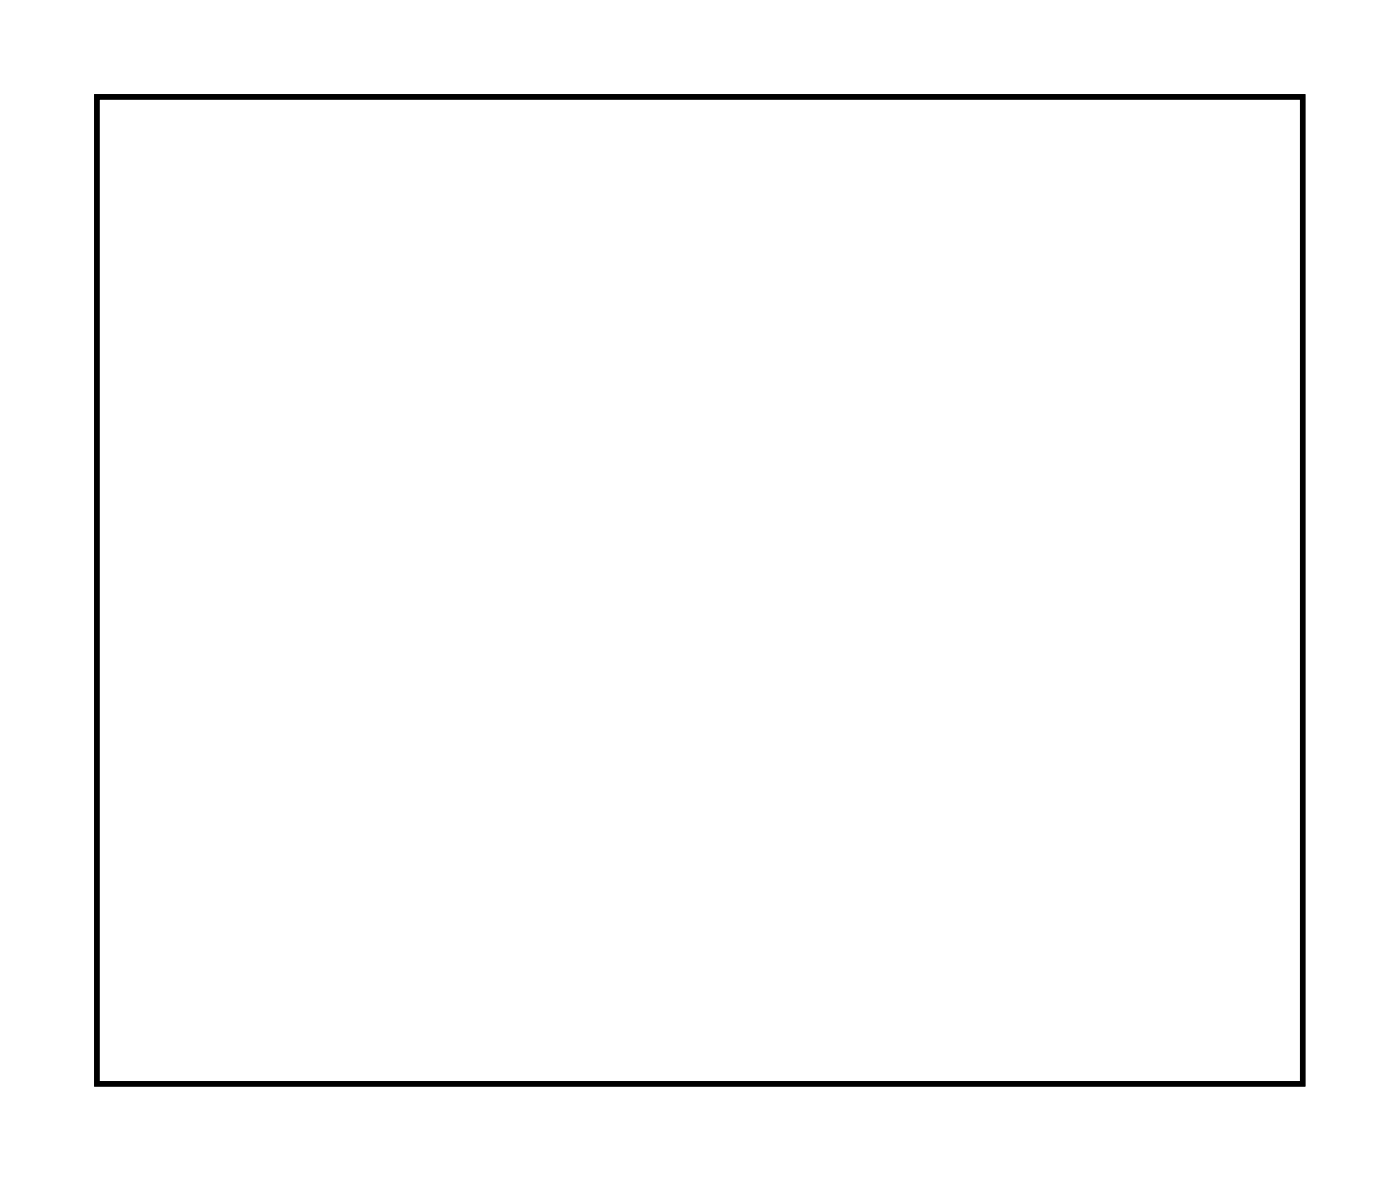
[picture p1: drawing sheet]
<svg xmlns="http://www.w3.org/2000/svg" width="53mm" height="44mm" viewBox="0 0 53 44" stroke-linecap="round" stroke-linejoin="round" font-family="sans-serif">
<path d="M3.6 3.6h45.3v37.1h-45.3z" fill="none" stroke="#000" stroke-width=".2"/>
<path d="M3.6 3.6v37.1h45.3v-37.1zM3.6 3.6h45.3v37.1h-45.3z" fill="#000"/>
<circle cx="39.4" cy="28.2" r=".59" fill="#fff"/>
<circle cx="39.4" cy="28.2" r=".59" fill="none" stroke="#fff" stroke-width=".73" stroke-linecap="butt"/>
<circle cx="39.4" cy="25.7" r=".59" fill="#fff"/>
<circle cx="39.4" cy="25.7" r=".59" fill="none" stroke="#fff" stroke-width=".73" stroke-linecap="butt"/>
<circle cx="44.5" cy="19.3" r=".72" fill="#fff"/>
<circle cx="44.5" cy="19.3" r=".72" fill="none" stroke="#fff" stroke-width=".69" stroke-linecap="butt"/>
<circle cx="44.5" cy="21.8" r=".72" fill="#fff"/>
<circle cx="44.5" cy="21.8" r=".72" fill="none" stroke="#fff" stroke-width=".69" stroke-linecap="butt"/>
<circle cx="44.5" cy="24.4" r=".72" fill="#fff"/>
<circle cx="44.5" cy="24.4" r=".72" fill="none" stroke="#fff" stroke-width=".69" stroke-linecap="butt"/>
<circle cx="44.5" cy="26.9" r=".72" fill="#fff"/>
<circle cx="44.5" cy="26.9" r=".72" fill="none" stroke="#fff" stroke-width=".69" stroke-linecap="butt"/>
<circle cx="44.5" cy="29.5" r=".72" fill="#fff"/>
<circle cx="44.5" cy="29.5" r=".72" fill="none" stroke="#fff" stroke-width=".69" stroke-linecap="butt"/>
<circle cx="44.5" cy="32" r=".72" fill="#fff"/>
<circle cx="44.5" cy="32" r=".72" fill="none" stroke="#fff" stroke-width=".69" stroke-linecap="butt"/>
<circle cx="41.9" cy="18" r=".72" fill="#fff"/>
<circle cx="41.9" cy="18" r=".72" fill="none" stroke="#fff" stroke-width=".69" stroke-linecap="butt"/>
<circle cx="39.4" cy="18" r=".72" fill="#fff"/>
<circle cx="39.4" cy="18" r=".72" fill="none" stroke="#fff" stroke-width=".69" stroke-linecap="butt"/>
<circle cx="36.8" cy="18" r=".72" fill="#fff"/>
<circle cx="36.8" cy="18" r=".72" fill="none" stroke="#fff" stroke-width=".69" stroke-linecap="butt"/>
<circle cx="34.3" cy="18" r=".72" fill="#fff"/>
<circle cx="34.3" cy="18" r=".72" fill="none" stroke="#fff" stroke-width=".69" stroke-linecap="butt"/>
<circle cx="31.8" cy="18" r=".72" fill="#fff"/>
<circle cx="31.8" cy="18" r=".72" fill="none" stroke="#fff" stroke-width=".69" stroke-linecap="butt"/>
<circle cx="33.2" cy="21" r=".72" fill="#fff"/>
<circle cx="33.2" cy="21" r=".72" fill="none" stroke="#fff" stroke-width=".69" stroke-linecap="butt"/>
<circle cx="30.6" cy="21" r=".72" fill="#fff"/>
<circle cx="30.6" cy="21" r=".72" fill="none" stroke="#fff" stroke-width=".69" stroke-linecap="butt"/>
<circle cx="29.2" cy="18" r=".72" fill="#fff"/>
<circle cx="29.2" cy="18" r=".72" fill="none" stroke="#fff" stroke-width=".69" stroke-linecap="butt"/>
<circle cx="26.7" cy="18" r=".72" fill="#fff"/>
<circle cx="26.7" cy="18" r=".72" fill="none" stroke="#fff" stroke-width=".69" stroke-linecap="butt"/>
<circle cx="24.1" cy="18" r=".72" fill="#fff"/>
<circle cx="24.1" cy="18" r=".72" fill="none" stroke="#fff" stroke-width=".69" stroke-linecap="butt"/>
<circle cx="21.6" cy="18" r=".72" fill="#fff"/>
<circle cx="21.6" cy="18" r=".72" fill="none" stroke="#fff" stroke-width=".69" stroke-linecap="butt"/>
<circle cx="19.1" cy="18" r=".72" fill="#fff"/>
<circle cx="19.1" cy="18" r=".72" fill="none" stroke="#fff" stroke-width=".69" stroke-linecap="butt"/>
<circle cx="16.5" cy="18" r=".72" fill="#fff"/>
<circle cx="16.5" cy="18" r=".72" fill="none" stroke="#fff" stroke-width=".69" stroke-linecap="butt"/>
<circle cx="14" cy="18" r=".72" fill="#fff"/>
<circle cx="14" cy="18" r=".72" fill="none" stroke="#fff" stroke-width=".69" stroke-linecap="butt"/>
<circle cx="14" cy="33.3" r=".72" fill="#fff"/>
<circle cx="14" cy="33.3" r=".72" fill="none" stroke="#fff" stroke-width=".69" stroke-linecap="butt"/>
<circle cx="16.5" cy="33.3" r=".72" fill="#fff"/>
<circle cx="16.5" cy="33.3" r=".72" fill="none" stroke="#fff" stroke-width=".69" stroke-linecap="butt"/>
<circle cx="19.1" cy="33.3" r=".72" fill="#fff"/>
<circle cx="19.1" cy="33.3" r=".72" fill="none" stroke="#fff" stroke-width=".69" stroke-linecap="butt"/>
<circle cx="21.6" cy="33.3" r=".72" fill="#fff"/>
<circle cx="21.6" cy="33.3" r=".72" fill="none" stroke="#fff" stroke-width=".69" stroke-linecap="butt"/>
<circle cx="24.1" cy="33.3" r=".72" fill="#fff"/>
<circle cx="24.1" cy="33.3" r=".72" fill="none" stroke="#fff" stroke-width=".69" stroke-linecap="butt"/>
<circle cx="26.7" cy="33.3" r=".72" fill="#fff"/>
<circle cx="26.7" cy="33.3" r=".72" fill="none" stroke="#fff" stroke-width=".69" stroke-linecap="butt"/>
<circle cx="29.2" cy="33.3" r=".72" fill="#fff"/>
<circle cx="29.2" cy="33.3" r=".72" fill="none" stroke="#fff" stroke-width=".69" stroke-linecap="butt"/>
<circle cx="31.8" cy="33.3" r=".72" fill="#fff"/>
<circle cx="31.8" cy="33.3" r=".72" fill="none" stroke="#fff" stroke-width=".69" stroke-linecap="butt"/>
<circle cx="34.3" cy="33.3" r=".72" fill="#fff"/>
<circle cx="34.3" cy="33.3" r=".72" fill="none" stroke="#fff" stroke-width=".69" stroke-linecap="butt"/>
<circle cx="36.8" cy="33.3" r=".72" fill="#fff"/>
<circle cx="36.8" cy="33.3" r=".72" fill="none" stroke="#fff" stroke-width=".69" stroke-linecap="butt"/>
<circle cx="39.4" cy="33.3" r=".72" fill="#fff"/>
<circle cx="39.4" cy="33.3" r=".72" fill="none" stroke="#fff" stroke-width=".69" stroke-linecap="butt"/>
<circle cx="41.9" cy="33.3" r=".72" fill="#fff"/>
<circle cx="41.9" cy="33.3" r=".72" fill="none" stroke="#fff" stroke-width=".69" stroke-linecap="butt"/>
<path d="M8.2 32.5h1.4v1.5h-1.4z" fill="#fff"/>
<path d="M8.2 32.5h1.4v1.5h-1.4z" fill="none" stroke="#fff" stroke-width=".76" stroke-linecap="butt"/>
<circle cx="8.9" cy="33.3" r=".74" fill="#fff"/>
<circle cx="8.9" cy="33.3" r=".74" fill="none" stroke="#fff" stroke-width=".76" stroke-linecap="butt"/>
<circle cx="8.9" cy="30.7" r=".74" fill="#fff"/>
<circle cx="8.9" cy="30.7" r=".74" fill="none" stroke="#fff" stroke-width=".76" stroke-linecap="butt"/>
<circle cx="8.9" cy="28.2" r=".74" fill="#fff"/>
<circle cx="8.9" cy="28.2" r=".74" fill="none" stroke="#fff" stroke-width=".76" stroke-linecap="butt"/>
<circle cx="14" cy="13" r=".56" fill="#fff"/>
<circle cx="14" cy="13" r=".56" fill="none" stroke="#fff" stroke-width=".66" stroke-linecap="butt"/>
<circle cx="14" cy="10.4" r=".56" fill="#fff"/>
<circle cx="14" cy="10.4" r=".56" fill="none" stroke="#fff" stroke-width=".66" stroke-linecap="butt"/>
<circle cx="26.7" cy="28.2" r=".7" fill="#fff"/>
<circle cx="26.7" cy="28.2" r=".7" fill="none" stroke="#fff" stroke-width=".76" stroke-linecap="butt"/>
<circle cx="36.8" cy="28.2" r=".7" fill="#fff"/>
<circle cx="36.8" cy="28.2" r=".7" fill="none" stroke="#fff" stroke-width=".76" stroke-linecap="butt"/>
<circle cx="24.1" cy="25.7" r=".7" fill="#fff"/>
<circle cx="24.1" cy="25.7" r=".7" fill="none" stroke="#fff" stroke-width=".76" stroke-linecap="butt"/>
<circle cx="34.3" cy="25.7" r=".7" fill="#fff"/>
<circle cx="34.3" cy="25.7" r=".7" fill="none" stroke="#fff" stroke-width=".76" stroke-linecap="butt"/>
<circle cx="14" cy="28.2" r=".7" fill="#fff"/>
<circle cx="14" cy="28.2" r=".7" fill="none" stroke="#fff" stroke-width=".76" stroke-linecap="butt"/>
<circle cx="24.1" cy="28.2" r=".7" fill="#fff"/>
<circle cx="24.1" cy="28.2" r=".7" fill="none" stroke="#fff" stroke-width=".76" stroke-linecap="butt"/>
<circle cx="8.9" cy="20.6" r=".6" fill="#fff"/>
<circle cx="8.9" cy="20.6" r=".6" fill="none" stroke="#fff" stroke-width=".65" stroke-linecap="butt"/>
<path d="M8.3 20h1.2v1.2h-1.2z" fill="#fff"/>
<path d="M8.3 20h1.2v1.2h-1.2z" fill="none" stroke="#fff" stroke-width=".65" stroke-linecap="butt"/>
<circle cx="8.9" cy="23.1" r=".6" fill="#fff"/>
<circle cx="8.9" cy="23.1" r=".6" fill="none" stroke="#fff" stroke-width=".65" stroke-linecap="butt"/>
<circle cx="36.8" cy="13" r=".56" fill="#fff"/>
<circle cx="36.8" cy="13" r=".56" fill="none" stroke="#fff" stroke-width=".66" stroke-linecap="butt"/>
<circle cx="34.3" cy="13" r=".56" fill="#fff"/>
<circle cx="34.3" cy="13" r=".56" fill="none" stroke="#fff" stroke-width=".66" stroke-linecap="butt"/>
<circle cx="31.8" cy="13" r=".56" fill="#fff"/>
<circle cx="31.8" cy="13" r=".56" fill="none" stroke="#fff" stroke-width=".66" stroke-linecap="butt"/>
<circle cx="19.1" cy="10.4" r=".72" fill="#fff"/>
<circle cx="19.1" cy="10.4" r=".72" fill="none" stroke="#fff" stroke-width=".69" stroke-linecap="butt"/>
<circle cx="21.6" cy="10.4" r=".72" fill="#fff"/>
<circle cx="21.6" cy="10.4" r=".72" fill="none" stroke="#fff" stroke-width=".69" stroke-linecap="butt"/>
<circle cx="24.1" cy="10.4" r=".72" fill="#fff"/>
<circle cx="24.1" cy="10.4" r=".72" fill="none" stroke="#fff" stroke-width=".69" stroke-linecap="butt"/>
<circle cx="26.7" cy="10.4" r=".72" fill="#fff"/>
<circle cx="26.7" cy="10.4" r=".72" fill="none" stroke="#fff" stroke-width=".69" stroke-linecap="butt"/>
<circle cx="29.2" cy="10.4" r=".72" fill="#fff"/>
<circle cx="29.2" cy="10.4" r=".72" fill="none" stroke="#fff" stroke-width=".69" stroke-linecap="butt"/>
<circle cx="31.8" cy="10.4" r=".72" fill="#fff"/>
<circle cx="31.8" cy="10.4" r=".72" fill="none" stroke="#fff" stroke-width=".69" stroke-linecap="butt"/>
</svg>
